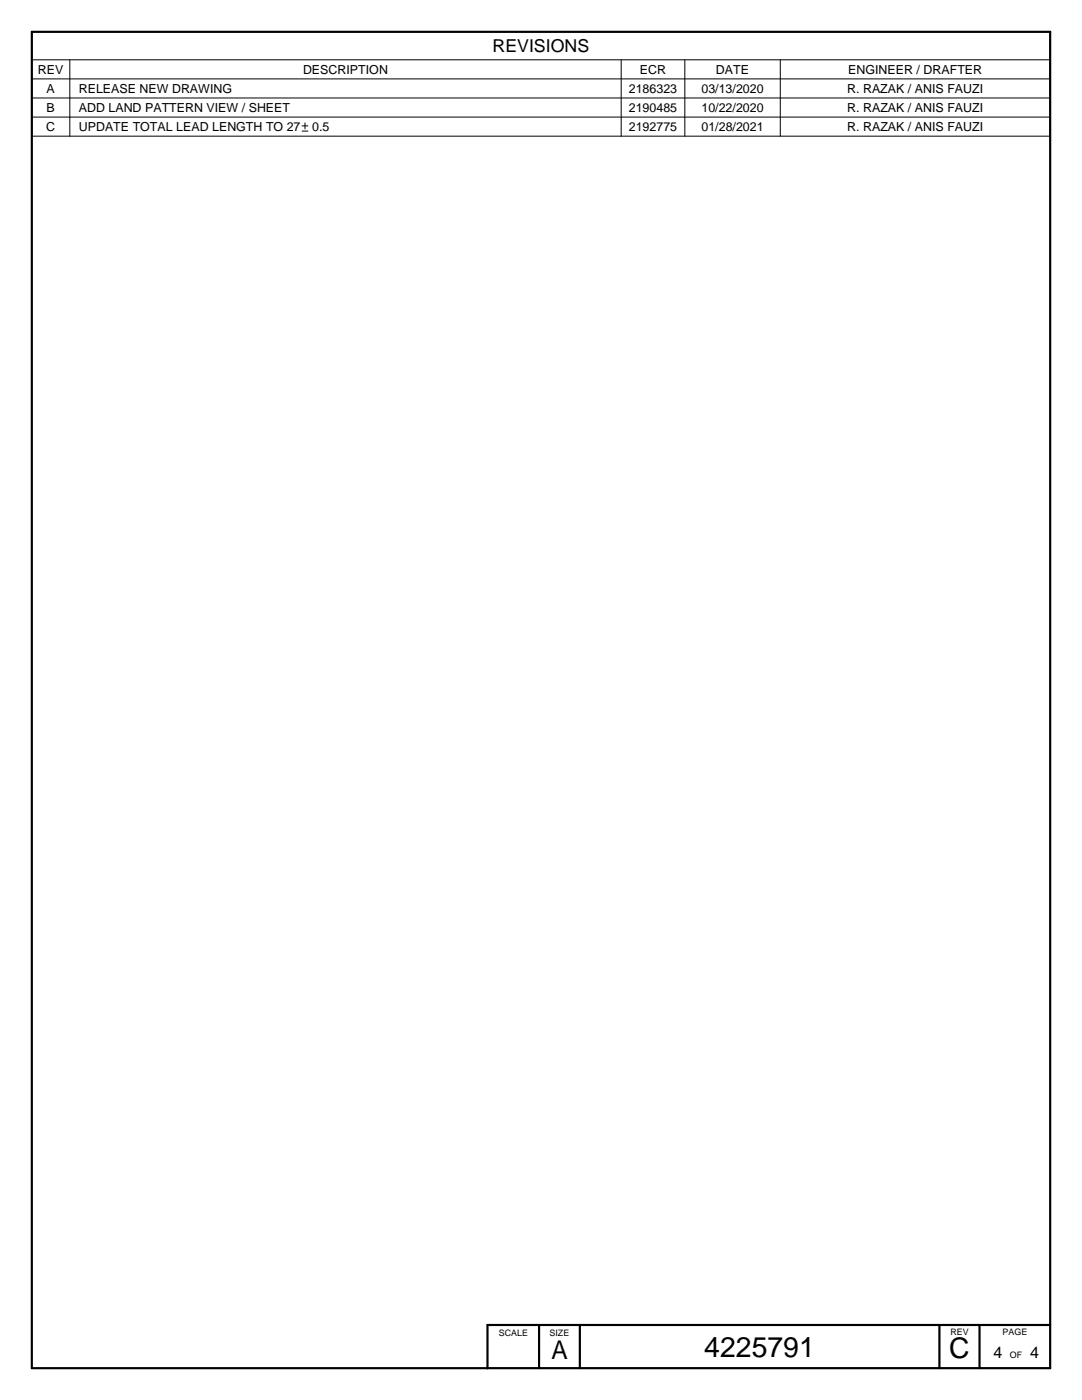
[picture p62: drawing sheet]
<svg xmlns="http://www.w3.org/2000/svg" width="216mm" height="279mm" viewBox="0 0 216 279" stroke-linecap="round" stroke-linejoin="round" font-family="sans-serif">
<defs><g id="words">
<g font-size="5.7">
<text x="140.5" y="270.8">4225791</text>
<text x="189.4" y="271.1">C</text>
</g>
<text font-size="5.2" x="110" y="271.3">A</text>
<text font-size="3.5" x="98.3" y="10.4">REVISIONS</text>
<g font-size="3.2">
<text x="198.3" y="271.1">4</text>
<text x="205.5" y="271.1">4</text>
</g>
<g font-size="2.5">
<text x="7.6" y="14.7">REV</text>
<text x="60.5" y="14.7">DESCRIPTION</text>
<text x="127.7" y="14.7">ECR</text>
<text x="142.9" y="14.7">DATE</text>
<text x="169.3" y="14.7">ENGINEER / DRAFTER</text>
<text x="9.3" y="18.5">A</text>
<text x="9.3" y="22.4">B</text>
<text x="15.7" y="18.5">RELEASE NEW DRAWING</text>
<text x="15.7" y="22.4">ADD LAND PATTERN VIEW / SHEET</text>
<text x="125.5" y="18.5">2186323</text>
<text x="125.5" y="22.4">2190485</text>
<text x="140" y="18.5">03/13/2020</text>
<text x="140" y="22.4">10/22/2020</text>
<text x="169" y="18.5">R. RAZAK / ANIS FAUZI</text>
<text x="169" y="22.4">R. RAZAK / ANIS FAUZI</text>
<text x="9.2" y="26.2">C</text>
<text x="15.7" y="26.2">UPDATE TOTAL LEAD LENGTH TO 27</text>
<text x="62.3" y="26.2">0.5</text>
<text x="125.5" y="26.2">2192775</text>
<text x="140" y="26.2">01/28/2021</text>
<text x="169" y="26.2">R. RAZAK / ANIS FAUZI</text>
</g>
<g font-size="1.8">
<text x="99.5" y="266.5">SCALE</text>
<text x="109.7" y="266.6">SIZE</text>
<text x="189.6" y="266.4">REV</text>
<text x="200.1" y="266.5">PAGE</text>
<text x="201.5" y="271">OF</text>
</g>
</g></defs>
<g fill="none" stroke="#000" stroke-width=".2">
<path d="M6.3 6.3h203.2v20.9h-203.2zM6.3 11.9h203.2M6.3 15.7h203.2M6.3 19.6h203.2M13.9 11.9v15.3M123.9 11.9v15.3M136.6 11.9v15.3M155.7 11.9v15.3M6.3 23.4h203.2M60.3 25.1h1.2M60.3 26.2h1.2M60.9 24.5v1.2"/>
<path d="M97.3 264.4h112.2v8.7h-112.2zM107.6 264.4v8.7M115.7 264.4v8.7M187.5 264.4v8.7M195.5 264.4v8.7"/>
</g>
<path d="M6.3 6.4h203.2v266.6h-203.2zM107.6 264.4v8.6M115.7 264.4v8.6M187.5 264.4v8.6M195.5 264.4v8.6M209.5 264.4h-112.2v8.7" fill="none" stroke="#000" stroke-width=".43"/>
<use href="#words"/>
</svg>
